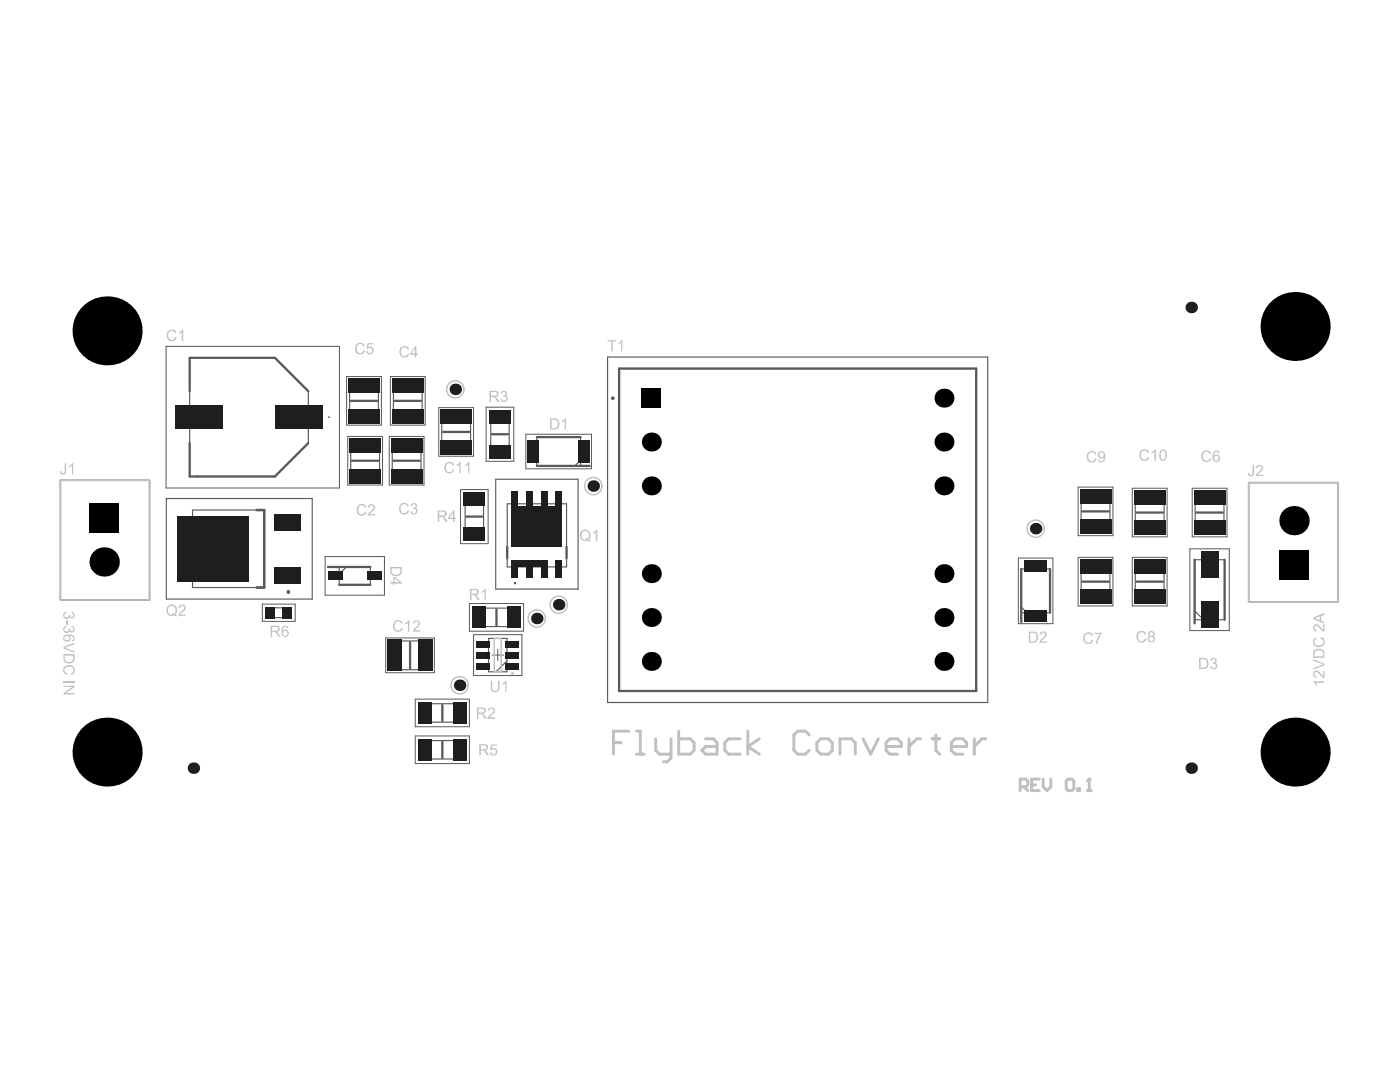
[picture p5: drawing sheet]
<svg xmlns="http://www.w3.org/2000/svg" width="279mm" height="216mm" viewBox="0 0 279 216" stroke-linecap="round" stroke-linejoin="round" font-family="sans-serif">
<path d="M12.1 95.8h17.7v23.9h-17.7zM249.2 96.3h17.8v23.9h-17.8z" fill="none" stroke="#5a5a5a" stroke-width=".29"/>
<g fill="none" stroke="#5a5a5a" stroke-width=".2">
<path d="M33.1 69.1h34.6v28.3h-34.6zM69.2 75.1h6.9v9.7h-6.9zM77.9 75.1h7v9.7h-7zM69.4 87.1h6.9v9.7h-6.9zM77.7 87.1h6.9v9.7h-6.9zM87.6 81.3h6.9v9.7h-6.9zM91.9 97.7h5.5v10.8h-5.5zM97 81.2h5.5v10.8h-5.5zM104.9 86.6h13.2v6.9h-13.2zM215.2 97.2h6.9v9.7h-6.9zM226 97.4h6.9v9.7h-6.9zM237.9 97.4h7v9.7h-7z"/>
<path d="M64.9 111.1h11.8v7.7h-11.8zM203.2 111.4h6.9v13h-6.9zM215.2 111.2h6.9v9.7h-6.9zM226 111.2h6.9v9.7h-6.9zM237.5 109.5h7.8v16.3h-7.8zM52.4 120.5h6.5v3.5h-6.5zM77 127.3h9.7v6.9h-9.7zM82.9 139.5h10.8v5.5h-10.8zM93.7 120.4h10.8v5.5h-10.8zM94.5 126.6h9.7v8.2h-9.7zM98.2 130.7h2.3M99.3 129.6v2.3"/>
<path d="M82.9 146.9h10.8v5.5h-10.8z"/>
<circle cx="65.7" cy="83.2" r=".06"/>
</g>
<g fill="none" stroke="#5a5a5a" stroke-width=".23">
<path d="M37.9 71.4h17l6.6 6.7v10.3l-6.6 6.7h-17zM69.8 76.3h5.7v7.4h-5.7zM78.5 76.3h5.8v7.4h-5.8zM121.3 71.2h75.8v69h-75.8zM123.6 73.5h71.2v64.4h-71.2zM33.2 99.5h29.1v20h-29.1zM70 88.3h5.7v7.3h-5.7zM78.3 88.3h5.7v7.3h-5.7zM88.2 82.5h5.7v7.4h-5.7zM92.8 99.4h3.7v7.4h-3.7zM97.9 83h3.7v7.3h-3.7zM98.9 95.6h16.5v21.9h-16.5z"/>
<path d="M107.1 87.2h8.8v5.8h-8.8zM115.9 91.8l-1.2 1.2M215.8 98.4h5.7v7.3h-5.7zM226.6 98.6h5.7v7.3h-5.7zM238.5 98.6h5.8v7.3h-5.8zM38.4 101.8h14.3v15.4h-14.3zM67.7 113.1h6.2v3.6h-6.2zM69.1 113.1l-1.4 1.5M101.2 100.5h11.9v12.6h-11.9zM203.8 113.5h5.8v8.8h-5.8zM215.8 112.4h5.7v7.3h-5.7zM226.6 112.4h5.7v7.3h-5.7z"/>
<path d="M238.4 111.7h6v12h-6zM53.8 121.3h3.6v1.9h-3.6zM78.2 127.9h7.3v5.7h-7.3zM95.4 121.3h7.4v3.7h-7.4zM97.5 127.4h3.7v6.7h-3.7zM101.2 131.9l-2.2 2.2M203.8 121.1l1.2 1.2M238.4 121.9l1.8 1.8M84.6 140.4h7.4v3.7h-7.4zM84.6 147.8h7.4v3.6h-7.4z"/>
<circle cx="102.8" cy="116.4" r=".11"/>
</g>
<g fill="none" stroke="#5a5a5a" stroke-width=".46">
<path d="M37.9 78.1v-6.7h17l6.6 6.7M70 80h5.3M78.7 80h5.3M122.2 79.4l.1 .2 .1-.2M122.2 79.4l.1-.1 .1 .1M122.2 79.4h.2M123.6 73.5h71.2v64.4h-71.2zM37.9 88.4v6.7h17l6.6-6.7M70.2 91.9h5.3M78.5 91.9h5.3M88.4 86.2h5.3M98.2 86.6h3.2"/>
<path d="M107.1 93h10.6M107.1 87.2h8.8M51.2 101.8h1.5v15.4h-1.5M65.5 113.1h8.4M67.7 116.7h6.2M93.1 103.1h3.2M101.2 109.1v2.3M113.1 109.1v2.3M203.8 113.5v10.6M209.6 113.5v8.8M216 102h5.3M216 116.1h5.3"/>
<path d="M226.8 102.3h5.3M226.8 116.1h5.3M238.4 111.7v12.7M238.8 102.3h5.2M244.4 111.7v12M81.8 128.1v5.3M99.1 121.6v3.2M88.3 140.6v3.3M88.3 148v3.2"/>
<circle cx="57.5" cy="118.1" r=".12"/>
</g>
<path d="M12.1 95.8h17.7v23.9h-17.7zM249.2 96.3h17.8v23.9h-17.8zM98.6 127.4h1.4v6.7h-1.4z" fill="none" stroke="#c0c0c0" stroke-width=".29"/>
<path d="M203.6 157h1.1l.4-.4v-.8l-.4-.3h-1.1v2.3M204.4 157l.7 .8M205.9 156.6h.8M207.4 155.5h-1.5v2.3h1.5M208.2 155.5v1.5l.8 .8 .7-.8v-1.5M212.8 155.8l.4-.3h.7l.4 .3v1.6l-.4 .4h-.7l-.4-.4zM215.1 157.4h.4v.4h-.4zM217 157.8h.8M217.4 155.5v2.3" fill="none" stroke="#c0c0c0" stroke-width=".58"/>
<circle cx="217.4" cy="155.5" r=".29" fill="#c0c0c0"/>
<g fill="none" stroke="#c0c0c0" stroke-width=".58">
<path d="M122.4 148.2h1.6M125.5 145.9h-3.1v4.6M127 145.9h.8v4.6M127 150.5h1.6M130.9 147.4v2.3l.7 .8h2.3M133.9 147.4v3.8l-.7 .8h-.8M135.5 145.9v4.6h2.3l.7-.8v-1.5l-.7-.8h-2.3M140.8 147.4h1.5l.8 .8v2.3h-2.3l-.8-.8 .8-.7h2.3M147.7 147.4h-2.3l-.8 .8v1.5l.8 .8h2.3M149.2 145.9v4.6M151.5 147.4l-2.3 1.6 2.3 1.5M161.5 146.7l-.8-.8h-1.5l-.8 .8v3l.8 .8h1.5l.8-.8"/>
<path d="M163.8 147.4h1.5l.8 .8v1.5l-.8 .8h-1.5l-.8-.8v-1.5zM167.6 150.5v-3.1h2.3l.8 .8v2.3M172.2 147.4l1.6 3.1 1.5-3.1M176.8 149h3.1v-.8l-.8-.8h-1.5l-.8 .8v1.5l.8 .8h1.5M181.4 147.4v3.1M183.7 147.4h-.7l-1.6 1.6M186 147.4h1.5M186.8 146.7v3l.7 .8M189.8 149h3.1v-.8l-.8-.8h-1.5l-.8 .8v1.5l.8 .8h1.5M194.4 147.4v3.1M196.7 147.4h-.7l-1.6 1.6M217.4 155.5l-.4 .3"/>
</g>
<g fill="#c0c0c0">
<path d="M12.8 122.2l.5-.1v.2a.46 .46 0 0 0-.4 .6 .46 .46 0 0 0 .6 .3 .46 .46 0 0 0 .2-.6l.3 .1a.36 .36 0 0 0 .3 .4 .36 .36 0 0 0 .4-.3 .36 .36 0 0 0-.3-.4l-.2-.1 .1-.2a.62 .62 0 0 1 .6 .9 .62 .62 0 0 1-1.1 .1 .66 .66 0 0 1-.9 .3 .66 .66 0 0 1-.2-1z"/>
<path d="M13.3 123.7h.3v.9h-.3z"/>
<path d="M12.7 125.1l.6-.2v.2a.45 .45 0 0 0-.4 .6 .45 .45 0 0 0 .6 .3 .45 .45 0 0 0 .2-.6h.3a.39 .39 0 0 0 .3 .5 .39 .39 0 0 0 .4-.4 .39 .39 0 0 0-.5-.4l.1-.2a.65 .65 0 0 1 .6 .8 .65 .65 0 0 1-.9 .4l-.2-.2a.7 .7 0 0 1-1 .2 .7 .7 0 0 1-.1-1z"/>
<path d="M12.7 129.1l2.2-.9v.3l-2 .7 2 .8v.3l-2.2-.9z"/>
<path d="M12.7 133.1h.1a1.42 1.42 0 0 1 2 .1 .95 .95 0 0 1-.6 1.5v-.3a.72 .72 0 0 0 .4-1 .72 .72 0 0 0-.9-.4 .68 .68 0 0 0-.8 .6 .68 .68 0 0 0 .5 .8v.3l-.3-.1a.99 .99 0 0 1-.4-1.5z"/>
<path d="M12.7 126.9l.6-.3h.5a.77 .77 0 0 1 1 .4 .77 .77 0 0 1-.4 1l-.1-.2a.48 .48 0 0 0 .3-.6 .48 .48 0 0 0-.5-.4l-.3 .1a.73 .73 0 0 1 0 1 .73 .73 0 0 1-.9 .1 .73 .73 0 0 1-.2-1zM12.9 127.4a.49 .49 0 0 0 .9 0 .49 .49 0 0 0-.9 0z"/>
<path d="M12.9 130.8v.6a.87 .87 0 0 0 .8 .7 .87 .87 0 0 0 .9-.6v-.7zM12.7 130.5h2.2v1.1a1.16 1.16 0 0 1-1.1 .8 1.16 1.16 0 0 1-1.1-.8z"/>
</g>
<path d="M12.7 136.1h2.2" fill="none" stroke="#c0c0c0" stroke-width=".29"/>
<g fill="#c0c0c0">
<path d="M12.7 136.8h2.2v.3l-1.8 1.2h1.8v.3h-2.2v-.3l1.7-1.2h-1.7z"/>
<path d="M262.1 135.9h2.2v.3h-1.7l.3 .5-.3 .1z"/>
<path d="M262.1 134.1h.1a.83 .83 0 0 1 1.4 .4l.5 .4v-1.1h.2v1.5l-.5-.2-.4-.5a.63 .63 0 0 0-1.1-.3v.4l.4 .3v.2a.8 .8 0 0 1-.6-1.1z"/>
<path d="M262.1 131.6l2.2 .8v.3l-2.2 .9v-.3l2-.7-2-.7z"/>
<path d="M262.2 127.5l.4-.3 .2 .3a.71 .71 0 0 0-.4 .9 .71 .71 0 0 0 .9 .4 .72 .72 0 0 0 .8-.5 .72 .72 0 0 0-.6-.9l.2-.3a1.04 1.04 0 0 1 .6 1.3 1.04 1.04 0 0 1-1.3 .7h-.2a1.03 1.03 0 0 1-.6-1.6z"/>
<path d="M262.1 124.9h.1a.81 .81 0 0 1 1.3 .2l.6 .6v-1.1h.2v1.4l-.4-.1-.8-.8a.46 .46 0 0 0-.8-.1 .46 .46 0 0 0 .4 .7v.3a.86 .86 0 0 1-.6-1.1z"/>
<path d="M112.1 84l.8-.5v2.2h-.2v-1.8l-.5 .4z"/>
<path d="M35.9 120.8l.2-.1a.71 .71 0 0 1 .9 .4 .71 .71 0 0 1-.4 .9l-.6 .6h1.1v.3h-1.5l.1-.4 .6-.6a.65 .65 0 0 0 .3-1h-.5l-.2 .4h-.3z"/>
<path d="M97.9 135.8h.3v1.3a.6 .6 0 0 0 .6 .7 .6 .6 0 0 0 .6-.7v-1.3h.3v1.4a.88 .88 0 0 1-.9 .9 .88 .88 0 0 1-.9-1z"/>
<path d="M100.3 136.4l.6-.6h.2v2.3h-.2v-1.7l-.6 .2z"/>
<path d="M121.2 67.9h1.8v.2h-.7v2h-.3v-2h-.8z"/>
<path d="M123.4 68.4l.3-.2 .3-.4h.2v2.3h-.2v-1.7l-.6 .3z"/>
<path d="M96.1 118l.8-.5v2.2h-.2v-1.7l-.5 .3z"/>
<path d="M98 148.6h1.2v.2h-.9l-.1 .6a.76 .76 0 0 1 1 .3 .76 .76 0 0 1-.3 1 .76 .76 0 0 1-1-.2l-.1-.4h.2a.49 .49 0 0 0 .8 .4 .49 .49 0 0 0 0-.8l-.2-.2h-.4l-.1 .2h-.3z"/>
<path d="M97.5 141.4l.1-.1a.7 .7 0 0 1 1.1 .2 .7 .7 0 0 1-.3 1l-.7 .6h1.1v.3h-1.5l.1-.4 .5-.5a.67 .67 0 0 0 .5-1 .46 .46 0 0 0-.5-.1 .46 .46 0 0 0-.3 .4h-.3z"/>
<path d="M100 78.2a.61 .61 0 0 1 .9-.2 .61 .61 0 0 1 0 1 .7 .7 0 0 1 0 1.2 .7 .7 0 0 1-1-.6h.3a.43 .43 0 0 0 .5 .4 .43 .43 0 0 0 .3-.6 .43 .43 0 0 0-.6-.2v-.3a.38 .38 0 0 0 .5-.3 .38 .38 0 0 0-.4-.4 .38 .38 0 0 0-.3 .4l-.3-.1z"/>
<path d="M118.4 106.2l.8-.5v2.2h-.3v-1.7l-.5 .3z"/>
<path d="M12.9 92.5h.3v1.5a.62 .62 0 0 1-.6 .7 .62 .62 0 0 1-.6-.7h.3a.34 .34 0 0 0 .3 .4 .34 .34 0 0 0 .3-.4z"/>
<path d="M13.8 93l.4-.2 .2-.4h.2v2.3h-.2v-1.8l-.6 .4z"/>
<path d="M250 92.8h.3v1.5a.62 .62 0 0 1-.6 .7 .62 .62 0 0 1-.6-.6l.2-.1a.36 .36 0 0 0 .4 .5 .36 .36 0 0 0 .3-.5z"/>
<path d="M250.8 93a.71 .71 0 0 1 1.2 0 .71 .71 0 0 1-.4 1.1l-.6 .6h1.1v.3h-1.5l.2-.4 .4-.4a.71 .71 0 0 0 .4-1.2h-.5l-.2 .5-.3-.1z"/>
<path d="M241.6 131.5a.63 .63 0 0 1 .9-.2 .63 .63 0 0 1 .2 .9l-.2 .1a.71 .71 0 0 1 .1 1.2 .71 .71 0 0 1-1.1-.6h.3a.46 .46 0 0 0 .5 .4 .46 .46 0 0 0 .4-.6 .46 .46 0 0 0-.7-.3l.1-.2a.38 .38 0 0 0 .4-.4 .38 .38 0 0 0-.4-.4 .38 .38 0 0 0-.3 .5h-.3z"/>
<path d="M207.6 126.3a.73 .73 0 0 1 1.2-.1 .73 .73 0 0 1-.4 1.2l-.6 .6h1.1v.2h-1.5l.3-.5 .6-.5a.54 .54 0 0 0 .3-.5 .54 .54 0 0 0-.4-.5l-.3 .1-.1 .4h-.3z"/>
<path d="M71.1 68.8v-.1a1.01 1.01 0 0 1 1.7 .4h-.3a.73 .73 0 0 0-.9-.4 .73 .73 0 0 0-.4 1 .68 .68 0 0 0 .6 .8 .68 .68 0 0 0 .7-.6h.3v.3a1.05 1.05 0 0 1-1.4 .4 1.05 1.05 0 0 1-.5-1.4z"/>
<path d="M73.3 68.5h1.2v.2h-.9l-.1 .6a.74 .74 0 0 1 1.1 .7 .74 .74 0 0 1-1.2 .6l-.3-.4 .3-.2a.49 .49 0 0 0 .8 .3 .49 .49 0 0 0-.2-.8l-.8 .1z"/>
<path d="M79.9 69.5a.99 .99 0 0 1 .9-.5 .99 .99 0 0 1 .8 .7l-.3 .1a.73 .73 0 0 0-1-.4 .73 .73 0 0 0-.2 1.1 .68 .68 0 0 0 .6 .6 .68 .68 0 0 0 .7-.6l.3 .1a1.04 1.04 0 0 1-1.4 .7 1.04 1.04 0 0 1-.5-1.4z"/>
<path d="M80 100.6a1 1 0 0 1 1.6 .4h-.3a.72 .72 0 0 0-.9-.3 .72 .72 0 0 0-.5 .9 .72 .72 0 0 0 .6 .8 .72 .72 0 0 0 .8-.5h.3a1.04 1.04 0 0 1-1.3 .7 1.04 1.04 0 0 1-.6-1.3z"/>
<path d="M82 100.6a.59 .59 0 0 1 1-.1 .59 .59 0 0 1-.1 .9 .71 .71 0 0 1 .2 1.1 .71 .71 0 0 1-1.1-.1l-.1-.4h.3a.46 .46 0 0 0 .5 .4 .46 .46 0 0 0 .4-.6 .46 .46 0 0 0-.7-.2l.1-.3a.38 .38 0 0 0 .4-.3 .38 .38 0 0 0-.3-.4 .38 .38 0 0 0-.4 .4h-.3z"/>
<path d="M71.5 100.9a.99 .99 0 0 1 1.6 .3l-.3 .1a.75 .75 0 0 0-1-.3 .75 .75 0 0 0-.3 1 .68 .68 0 0 0 .7 .6 .68 .68 0 0 0 .7-.5l.3 .1-.1 .1a1.07 1.07 0 0 1-1.4 .5 1.07 1.07 0 0 1-.5-1.4z"/>
<path d="M73.5 100.9h.1a.71 .71 0 0 1 1.1-.1 .71 .71 0 0 1-.2 1.1l-.7 .7h1.1v.3h-1.6l.3-.6 .4-.4a.59 .59 0 0 0 .5-.4 .59 .59 0 0 0-.2-.6l-.3-.1-.2 .1-.1 .4h-.3z"/>
<path d="M33.4 66.3a1.01 1.01 0 0 1 1-.5 1.01 1.01 0 0 1 .8 .6l-.3 .1a.72 .72 0 0 0-.9-.4 .72 .72 0 0 0-.4 .9 .71 .71 0 0 0 .6 .8 .71 .71 0 0 0 .8-.6l.2 .2a1.03 1.03 0 0 1-1.3 .6 1.03 1.03 0 0 1-.6-1.3z"/>
<path d="M35.7 66.3l.9-.5v2.3h-.3v-1.8l-.6 .3z"/>
<path d="M78.7 124a.95 .95 0 0 1 1.7 .4h-.3a.73 .73 0 0 0-1-.3 .73 .73 0 0 0-.3 1 .68 .68 0 0 0 .6 .7 .68 .68 0 0 0 .7-.5h.3a1.04 1.04 0 0 1-1.3 .7 1.04 1.04 0 0 1-.7-1.3z"/>
<path d="M80.9 124.3l.3-.1 .3-.5h.2v2.3h-.3v-1.7l-.5 .3z"/>
<path d="M82.6 123.9h.1a.73 .73 0 0 1 1.1 .3 .73 .73 0 0 1-.5 1l-.6 .5h1.2v.3h-1.5l.1-.3 .8-.8a.44 .44 0 0 0 .1-.8 .44 .44 0 0 0-.7 .3h-.3z"/>
<path d="M240 90.2a1.06 1.06 0 0 1 1.7 .3l-.3 .1a.69 .69 0 0 0-1-.4 .69 .69 0 0 0-.3 .9 .68 .68 0 0 0 .5 .8 .68 .68 0 0 0 .8-.5l.3 .1a1.02 1.02 0 0 1-1.3 .6 1.02 1.02 0 0 1-.6-1.3z"/>
<path d="M227.5 90.1h.1a.99 .99 0 0 1 .9-.5 .99 .99 0 0 1 .8 .7h-.3a.75 .75 0 0 0-.9-.3 .75 .75 0 0 0-.4 .9 .71 .71 0 0 0 .6 .8 .71 .71 0 0 0 .8-.5h.3l-.1 .3-.3 .3-.4 .1a1.04 1.04 0 0 1-1.1-.4 1.04 1.04 0 0 1 0-1.1z"/>
<path d="M229.9 90.2l.6-.5h.2v2.2h-.3v-1.7l-.5 .3z"/>
<path d="M217.1 90.3a1.01 1.01 0 0 1 1.7 .4h-.3a.74 .74 0 0 0-1-.4 .74 .74 0 0 0-.3 1 .68 .68 0 0 0 .6 .7 .68 .68 0 0 0 .7-.5h.4l-.1 .3a1.05 1.05 0 0 1-1.5 .3 1.05 1.05 0 0 1-.4-1.4z"/>
<path d="M226.9 126.4a1.01 1.01 0 0 1 1-.5 1.01 1.01 0 0 1 .8 .6l-.2 .1a.72 .72 0 0 0-1-.4 .72 .72 0 0 0-.4 .9 .71 .71 0 0 0 .6 .8 .71 .71 0 0 0 .8-.5l.3 .1a1.04 1.04 0 0 1-1.4 .6 1.04 1.04 0 0 1-.5-1.4z"/>
<path d="M216.3 126.7a1.01 1.01 0 0 1 1-.5 1.01 1.01 0 0 1 .8 .6l-.3 .1a.73 .73 0 0 0-.9-.4 .73 .73 0 0 0-.4 1 .71 .71 0 0 0 .6 .7 .71 .71 0 0 0 .8-.5l.3 .1a1.06 1.06 0 0 1-1.5 .6 1.06 1.06 0 0 1-.5-1.5z"/>
<path d="M218.4 126.3h1.5v.2l-.8 1.3-.1 .7h-.2v-.4l.3-1 .4-.6h-1.1z"/>
<path d="M88.9 92.5l.5-.3a.87 .87 0 0 1 1.2 .6l-.3 .1a.74 .74 0 0 0-1-.4 .74 .74 0 0 0-.3 1 .67 .67 0 0 0 .6 .7 .67 .67 0 0 0 .7-.6l.3 .1v.2a1.05 1.05 0 0 1-1.4 .4 1.05 1.05 0 0 1-.5-1.3z"/>
<path d="M91.1 92.8l.6-.6h.2v2.2h-.2v-1.7l-.5 .3h-.1z"/>
<path d="M92.9 92.8l.6-.6h.2v2.2h-.3v-1.7l-.4 .3h-.1z"/>
<path d="M262.4 130l-.1 1h1.8v-.6a.94 .94 0 0 0-.7-.7 .94 .94 0 0 0-1 .3zM262.3 129.8a1.24 1.24 0 0 1 2 .4v1.1h-2.2v-1.2z"/>
<path d="M262.3 123.4l1.1 .3v-.7zM262.1 123.2l2.2-.9v.3l-.6 .3v1l.6 .2v.3l-2.2-.8z"/>
<path d="M110.1 83.7v1.8h.5a.92 .92 0 0 0 .7-.7 .92 .92 0 0 0-.3-1zM109.8 83.5h1.1a1.16 1.16 0 0 1 .8 1.1 1.16 1.16 0 0 1-.9 1.1h-1z"/>
<path d="M54.3 125.1v.7h.7a.4 .4 0 0 0 .5-.3 .4 .4 0 0 0-.5-.4zM54 124.9h1.1a.62 .62 0 0 1 .7 .5 .62 .62 0 0 1-.6 .7l.2 .1 .6 .9h-.3l-.9-1h-.5v1h-.3z"/>
<path d="M56.4 125h.1a.66 .66 0 0 1 1.1 .4h-.3a.46 .46 0 0 0-.5-.3 .46 .46 0 0 0-.3 .6v.2a.72 .72 0 0 1 1.1 .3 .72 .72 0 0 1-.7 .9h-.1a1.26 1.26 0 0 1-.5-1.8zM56.4 126.3a.5 .5 0 0 0 1 0 .5 .5 0 0 0-1 0z"/>
<path d="M33.6 121.2l-.1 .6a.71 .71 0 0 0 .3 .7 .71 .71 0 0 0 .8 .1l-.3-.1v-.2a.48 .48 0 0 0 .7 0 .48 .48 0 0 0 0-.7 .77 .77 0 0 0-.5-.7 .77 .77 0 0 0-.9 .3zM33.5 120.9l.2-.1a1.14 1.14 0 0 1 1.5 .3 1.14 1.14 0 0 1-.2 1.5l.4 .3-.1 .1-.5-.2-.5 .1a1.19 1.19 0 0 1-1-.7 1.19 1.19 0 0 1 .2-1.3z"/>
<path d="M78.2 113.4v.5a.91 .91 0 0 0 .6 .8 .91 .91 0 0 0 1-.2l.1-1.1zM77.9 113.1h2.3v1a1.14 1.14 0 0 1-1.1 .9 1.14 1.14 0 0 1-1.1-.8z"/>
<path d="M78.7 115.5v.7h1zM78.5 115.2h.2l1.5 1v.3h-1.5v.2h-.2v-.2h-.6v-.3h.6z"/>
<path d="M94.1 117.7v.8h.7a.39 .39 0 0 0 .5-.4 .39 .39 0 0 0-.5-.4zM93.8 117.5h1a.62 .62 0 0 1 .8 .5 .62 .62 0 0 1-.6 .7l.8 1h-.4l-.5-.7-.4-.3h-.4v1h-.3z"/>
<path d="M95.9 148.7v.8h.7a.4 .4 0 0 0 .5-.4 .4 .4 0 0 0-.5-.4zM95.7 148.5h1a.62 .62 0 0 1 .7 .6 .62 .62 0 0 1-.6 .6l.3 .2 .5 .8h-.4l-.6-.9-.3-.1h-.4v1h-.2z"/>
<path d="M87.7 102.1v.8h.7a.39 .39 0 0 0 .4-.2 .39 .39 0 0 0 0-.5zM87.4 101.9h1a.62 .62 0 0 1 .8 .5 .62 .62 0 0 1-.7 .7l.8 1h-.4l-.7-1h-.5v1h-.3z"/>
<path d="M90.4 102.3l-.7 1h.7zM90.5 101.9h.2v1.4h.3v.3h-.3v.5h-.3v-.5h-1v-.3z"/>
<path d="M95.5 141.4v.8l.7-.1a.37 .37 0 0 0 .5-.3 .37 .37 0 0 0-.5-.4zM95.2 141.2h1a.6 .6 0 0 1 .8 .5 .6 .6 0 0 1-.6 .7l.8 1h-.4l-.7-1h-.6v1h-.3z"/>
<path d="M98 78.2v.7h.7a.37 .37 0 0 0 .5-.3 .37 .37 0 0 0-.5-.4zM97.7 78h1.1a.6 .6 0 0 1 .7 .5 .6 .6 0 0 1-.6 .7l.8 1h-.4l-.7-1h-.6v1h-.3z"/>
<path d="M116.2 106.2l-.2 .7a.71 .71 0 0 0 .3 .7 .71 .71 0 0 0 .8 0l-.3-.1 .1-.2a.48 .48 0 0 0 .6 0 .48 .48 0 0 0 .1-.6 .78 .78 0 0 0-.6-.7 .78 .78 0 0 0-.8 .2zM115.9 106.1l.4-.3 .5-.1a1.17 1.17 0 0 1 1 .7 1.17 1.17 0 0 1-.3 1.3l.4 .2-.1 .2-.5-.2-.4 .1a1.17 1.17 0 0 1-1.1-.7 1.17 1.17 0 0 1 .1-1.2z"/>
<path d="M239.6 131.5v1.8h.5a.88 .88 0 0 0 .8-.9 .88 .88 0 0 0-.8-.9zM239.3 131.3h1.2a1.12 1.12 0 0 1 .7 1.3 1.12 1.12 0 0 1-1.1 .9h-.8z"/>
<path d="M205.6 126.3v1.7l.5-.1a.82 .82 0 0 0 .7-1.2l-.3-.4zM205.3 126h.9a1.16 1.16 0 0 1 1 .9 1.16 1.16 0 0 1-.5 1.2l-1.4 .1z"/>
<path d="M82.8 69.5l-.7 1h.7zM82.9 69.1h.2v1.4h.3v.3h-.3v.5h-.3v-.5h-.9v-.3z"/>
<path d="M242.2 90.1h.1a.62 .62 0 0 1 .7-.2 .62 .62 0 0 1 .4 .6h-.2a.5 .5 0 0 0-.7-.3 .5 .5 0 0 0-.3 .6v.2a.72 .72 0 0 1 1.1 .1 .72 .72 0 0 1-.2 1 .72 .72 0 0 1-1-.5l-.2-.5zM242.4 91.1a.49 .49 0 0 0 0 .8 .49 .49 0 0 0 .8-.3 .49 .49 0 0 0-.2-.6 .49 .49 0 0 0-.6 .1z"/>
<path d="M231.8 90.1l-.1 .6a.9 .9 0 0 0 .4 1.1 1.31 1.31 0 0 0 .3-1.7l-.2-.2zM231.6 89.9a.79 .79 0 0 1 .9 0 .79 .79 0 0 1 .3 .9v.3a.72 .72 0 0 1-.5 .8 .72 .72 0 0 1-.9-.5v-1z"/>
<path d="M219.3 90.7a.5 .5 0 0 0 1 0 .5 .5 0 0 0-1 0zM219.3 90.2a.85 .85 0 0 1 1 0 .85 .85 0 0 1 .3 1v.2a.73 .73 0 0 1-.5 .8 .73 .73 0 0 1-.9-.4l.2-.1a.46 .46 0 0 0 .6 .3 .46 .46 0 0 0 .3-.6v-.2a.71 .71 0 0 1-1.1 0 .71 .71 0 0 1 .1-1z"/>
<path d="M229.4 126.5a.4 .4 0 0 0 .8 0 .4 .4 0 0 0-.8 0zM229.3 127.5a.5 .5 0 0 0 1 0 .5 .5 0 0 0-1 0zM229.2 126.2a.62 .62 0 0 1 1-.2 .62 .62 0 0 1-.1 1 .69 .69 0 0 1 .3 1 .69 .69 0 0 1-1.1 .1v-.1a.59 .59 0 0 1-.3-.6 .59 .59 0 0 1 .5-.4l-.3-.3z"/>
</g>
<g fill="none" stroke="#c0c0c0" stroke-width=".29">
<circle cx="90.9" cy="77.7" r="1.72"/>
<circle cx="118.4" cy="97" r="1.72"/>
<circle cx="206.7" cy="105.5" r="1.72"/>
<circle cx="91.7" cy="136.7" r="1.72"/>
<circle cx="102.2" cy="134.4" r=".12"/>
<circle cx="107.1" cy="123.4" r="1.72"/>
<circle cx="111.5" cy="120.7" r="1.72"/>
</g>
<g fill="#000">
<path d="M128.1 77.5h3.8v3.8h-3.8z" fill-rule="evenodd"/>
<path d="M17.9 100.4h5.8v5.9h-5.8z" fill-rule="evenodd"/>
<path d="M255.3 109.7h5.9v5.9h-5.9z" fill-rule="evenodd"/>
</g>
<g fill="#000">
<circle cx="21.4" cy="66" r="6.9"/>
<circle cx="188.4" cy="79.4" r="1.89"/>
<circle cx="258.5" cy="65.1" r="6.9"/>
<circle cx="130" cy="88.2" r="1.89"/>
<circle cx="130" cy="97" r="1.89"/>
<circle cx="188.4" cy="97" r="1.89"/>
<circle cx="188.4" cy="88.2" r="1.89"/>
<circle cx="20.8" cy="112.1" r="2.93"/>
<circle cx="130" cy="114.5" r="1.89"/>
<circle cx="188.4" cy="114.5" r="1.89"/>
<circle cx="258.2" cy="103.9" r="2.93"/>
<circle cx="130" cy="123.2" r="1.89"/>
<circle cx="130" cy="132" r="1.89"/>
<circle cx="188.4" cy="123.2" r="1.89"/>
<circle cx="188.4" cy="132" r="1.89"/>
<circle cx="21.4" cy="150.1" r="6.9"/>
<circle cx="258.5" cy="150.1" r="6.9"/>
</g>
<g fill="#1e1e1e">
<circle cx="107.1" cy="123.4" r="1.15"/>
<circle cx="90.9" cy="77.7" r="1.15"/>
<circle cx="206.7" cy="105.5" r="1.15"/>
<circle cx="118.4" cy="97" r="1.15"/>
<circle cx="111.5" cy="120.7" r="1.15"/>
<circle cx="91.7" cy="136.7" r="1.15"/>
<circle cx="237.7" cy="153.3" r="1.15"/>
<circle cx="237.7" cy="61.4" r="1.15"/>
<circle cx="38.6" cy="153.3" r="1.15"/>
</g>
<g fill="#1e1e1e">
<path d="M115.4 87.9h2.3v4.4h-2.3z" fill-rule="evenodd"/>
<path d="M105.3 87.9h2.3v4.4h-2.3z" fill-rule="evenodd"/>
<path d="M65.5 114h2.8v1.8h-2.8z" fill-rule="evenodd"/>
<path d="M73.3 114h2.8v1.8h-2.8z" fill-rule="evenodd"/>
<path d="M69.5 81.6h6.3v2.9h-6.3z" fill-rule="evenodd"/>
<path d="M69.5 75.5h6.3v2.9h-6.3z" fill-rule="evenodd"/>
<path d="M69.7 87.4h6.3v2.9h-6.3z" fill-rule="evenodd"/>
<path d="M69.7 93.5h6.3v2.9h-6.3z" fill-rule="evenodd"/>
<path d="M54.8 102.6h5.2v3.3h-5.2z" fill-rule="evenodd"/>
<path d="M35.5 103h14.2v13h-14.2z" fill-rule="evenodd"/>
<path d="M54.8 113.2h5.2v3.2h-5.2z" fill-rule="evenodd"/>
<path d="M56.4 121.1h1.9v2.3h-1.9z" fill-rule="evenodd"/>
<path d="M52.9 121.1h2v2.3h-2z" fill-rule="evenodd"/>
<path d="M78 87.4h6.3v2.9h-6.3z" fill-rule="evenodd"/>
<path d="M78 93.5h6.3v2.9h-6.3z" fill-rule="evenodd"/>
<path d="M78.3 81.6h6.2v2.9h-6.2z" fill-rule="evenodd"/>
<path d="M78.3 75.5h6.2v2.9h-6.2z" fill-rule="evenodd"/>
<path d="M87.9 81.7h6.3v2.9h-6.3z" fill-rule="evenodd"/>
<path d="M87.9 87.8h6.3v2.9h-6.3z" fill-rule="evenodd"/>
<path d="M97.6 81.8h4.3v2.8h-4.3z" fill-rule="evenodd"/>
<path d="M97.6 88.7h4.3v2.8h-4.3z" fill-rule="evenodd"/>
<path d="M35 80.9h9.4v4.6h-9.4z" fill-rule="evenodd"/>
<path d="M55 80.9h9.4v4.6h-9.4z" fill-rule="evenodd"/>
<path d="M239.6 110.1h3.6v5.3h-3.6z" fill-rule="evenodd"/>
<path d="M239.6 120h3.6v5.3h-3.6z" fill-rule="evenodd"/>
<path d="M204.5 121.8h4.4v2.3h-4.4z" fill-rule="evenodd"/>
<path d="M204.5 111.7h4.4v2.3h-4.4z" fill-rule="evenodd"/>
<path d="M92.5 105.2h4.3v2.7h-4.3z" fill-rule="evenodd"/>
<path d="M92.5 98.3h4.3v2.7h-4.3z" fill-rule="evenodd"/>
<path d="M83.4 147.5h2.8v4.2h-2.8z" fill-rule="evenodd"/>
<path d="M90.3 147.5h2.8v4.2h-2.8z" fill-rule="evenodd"/>
<path d="M90.3 140.1h2.8v4.3h-2.8z" fill-rule="evenodd"/>
<path d="M83.4 140.1h2.8v4.3h-2.8z" fill-rule="evenodd"/>
<path d="M94.3 121.1h2.7v4.2h-2.7z" fill-rule="evenodd"/>
<path d="M101.2 121.1h2.7v4.2h-2.7z" fill-rule="evenodd"/>
<path d="M77.3 127.6h2.9v6.3h-2.9z" fill-rule="evenodd"/>
<path d="M83.4 127.6h2.9v6.3h-2.9z" fill-rule="evenodd"/>
<path d="M226.3 97.8h6.3v2.9h-6.3z" fill-rule="evenodd"/>
<path d="M226.3 103.9h6.3v2.9h-6.3z" fill-rule="evenodd"/>
<path d="M215.5 97.5h6.3v2.9h-6.3z" fill-rule="evenodd"/>
<path d="M215.5 103.7h6.3v2.8h-6.3z" fill-rule="evenodd"/>
<path d="M226.3 117.7h6.3v2.9h-6.3z" fill-rule="evenodd"/>
<path d="M226.3 111.6h6.3v2.9h-6.3z" fill-rule="evenodd"/>
<path d="M215.5 117.7h6.3v2.9h-6.3z" fill-rule="evenodd"/>
<path d="M215.5 111.6h6.3v2.9h-6.3z" fill-rule="evenodd"/>
<path d="M238.3 97.8h6.2v2.9h-6.2z" fill-rule="evenodd"/>
<path d="M238.3 103.9h6.2v2.9h-6.2z" fill-rule="evenodd"/>
<path d="M102.1 111.8h7.2v1.3h-7.2z" fill-rule="evenodd"/>
<path d="M102.1 101h10.1v8.2h-10.1z" fill-rule="evenodd"/>
<path d="M102.1 97.9h1.4v3.1h-1.4z" fill-rule="evenodd"/>
<path d="M105 97.9h1.4v3.1h-1.4z" fill-rule="evenodd"/>
<path d="M107.9 97.9h1.4v3.1h-1.4z" fill-rule="evenodd"/>
<path d="M110.8 97.9h1.4v3.1h-1.4z" fill-rule="evenodd"/>
<path d="M110.8 111.8h1.4v3.4h-1.4z" fill-rule="evenodd"/>
<path d="M107.9 113.1h1.4v2.1h-1.4z" fill-rule="evenodd"/>
<path d="M105 113.1h1.4v2.1h-1.4z" fill-rule="evenodd"/>
<path d="M102.1 113.1h1.4v2.1h-1.4z" fill-rule="evenodd"/>
<path d="M100.8 132.2h2.8v1.4h-2.8z" fill-rule="evenodd"/>
<path d="M100.8 130h2.8v1.4h-2.8z" fill-rule="evenodd"/>
<path d="M100.8 127.8h2.8v1.4h-2.8z" fill-rule="evenodd"/>
<path d="M95.1 127.8h2.7v1.4h-2.7z" fill-rule="evenodd"/>
<path d="M95.1 130h2.7v1.4h-2.7z" fill-rule="evenodd"/>
<path d="M95.1 132.2h2.7v1.4h-2.7z" fill-rule="evenodd"/>
</g>
</svg>
